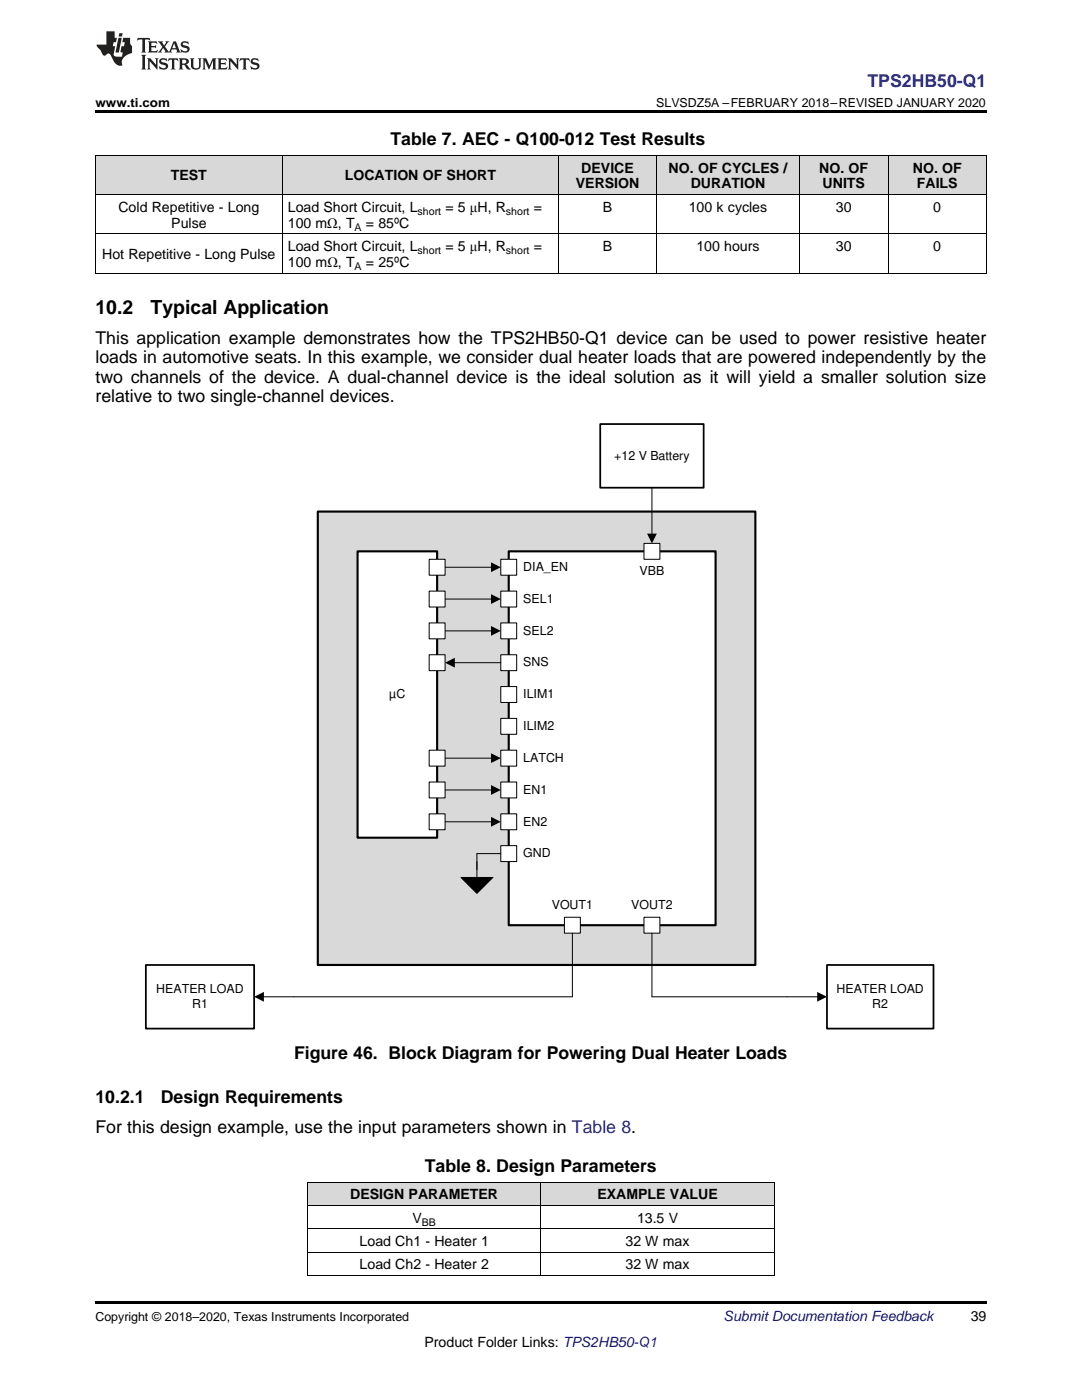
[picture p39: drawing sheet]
<svg xmlns="http://www.w3.org/2000/svg" width="216mm" height="279mm" viewBox="0 0 216 279" stroke-linecap="round" stroke-linejoin="round" font-family="sans-serif">
<defs><g id="words">
<g font-size="3.9">
<text x="19" y="62.6">10.2</text>
<text x="30.1" y="62.6">Typical Application</text>
</g>
<text font-size="3.5" fill="#00f" x="173.1" y="17.3">TPS2HB50-Q1</text>
<g font-size="3.5">
<text x="77.9" y="28.9">Table 7. AEC - Q100-012 Test Results</text>
<text x="19" y="68.6">This application example demonstrates how the TPS2HB50-Q1 device can be used to power resistive heater</text>
<text x="19" y="72.5">loads in automotive seats. In this example, we consider dual heater loads that are powered independently by the</text>
<text x="19" y="76.3">two channels of the device. A dual-channel device is the ideal solution as it will yield a smaller solution size</text>
<text x="19" y="80.2">relative to two single-channel devices.</text>
<text x="58.7" y="211.3">Figure 46. Block Diagram for Powering Dual Heater Loads</text>
<text x="19" y="220.2">10.2.1</text>
<text x="32.1" y="220.2">Design Requirements</text>
<text x="19" y="226.1">For this design example, use the input parameters shown in Table 8.</text>
<text x="84.8" y="233.9">Table 8. Design Parameters</text>
</g>
<g font-size="2.8">
<text x="116" y="34.4">DEVICE</text>
<text x="133.4" y="34.4">NO. OF CYCLES /</text>
<text x="163.5" y="34.4">NO. OF</text>
<text x="182.1" y="34.4">NO. OF</text>
<text x="34.1" y="36">TEST</text>
<text x="68.8" y="36">LOCATION OF SHORT</text>
<text x="114.9" y="37.6">VERSION</text>
<text x="137.8" y="37.6">DURATION</text>
<text x="164.1" y="37.6">UNITS</text>
<text x="183" y="37.6">FAILS</text>
<text x="23.6" y="42.3">Cold Repetitive - Long</text>
<text x="34.2" y="45.4">Pulse</text>
<text x="57.4" y="42.3">Load Short Circuit, L</text>
<text x="57.4" y="45.4">100 mΩ, T</text>
<text x="73" y="45.4">= 85ºC</text>
<text x="88.9" y="42.3">= 5 μH, R</text>
<text x="106.5" y="42.3">=</text>
<text x="120.3" y="42.3">B</text>
<text x="137.4" y="42.3">100 k cycles</text>
<text x="166.8" y="42.3">30</text>
<text x="186.2" y="42.3">0</text>
<text x="20.4" y="51.7">Hot Repetitive - Long Pulse</text>
<text x="57.4" y="50.1">Load Short Circuit, L</text>
<text x="57.4" y="53.3">100 mΩ, T</text>
<text x="73" y="53.3">= 25ºC</text>
<text x="88.9" y="50.1">= 5 μH, R</text>
<text x="106.5" y="50.1">=</text>
<text x="120.3" y="50.1">B</text>
<text x="139" y="50.1">100 hours</text>
<text x="166.8" y="50.1">30</text>
<text x="186.2" y="50.1">0</text>
<text x="69.9" y="239.4">DESIGN PARAMETER</text>
<text x="119.2" y="239.4">EXAMPLE VALUE</text>
<text x="82.3" y="244">V</text>
<text x="127.1" y="244">13.5 V</text>
<text x="71.8" y="248.7">Load Ch1 - Heater 1</text>
<text x="124.8" y="248.7">32 W max</text>
<text x="71.8" y="253.3">Load Ch2 - Heater 2</text>
<text x="124.8" y="253.3">32 W max</text>
<text x="193.7" y="263.6">39</text>
<text x="84.7" y="268.9">Product Folder Links: TPS2HB50-Q1</text>
</g>
<text font-size="2.8" fill="#0000c8" x="144.4" y="263.6">Submit Documentation Feedback</text>
<g font-size="2.5">
<text x="19" y="21.4">www.ti.com</text>
<text x="131" y="21.4">SLVSDZ5A –FEBRUARY 2018–REVISED JANUARY 2020</text>
<text x="122.6" y="91.7">+12 V Battery</text>
<text x="104.4" y="113.9">DIA_EN</text>
<text x="127.6" y="114.7">VBB</text>
<text x="104.4" y="120.3">SEL1</text>
<text x="104.4" y="126.6">SEL2</text>
<text x="104.4" y="133">SNS</text>
<text x="77.7" y="139.3">µC</text>
<text x="104.4" y="139.3">ILIM1</text>
<text x="104.4" y="145.7">ILIM2</text>
<text x="104.4" y="152">LATCH</text>
<text x="104.4" y="158.4">EN1</text>
<text x="104.4" y="164.7">EN2</text>
<text x="104.4" y="171.1">GND</text>
<text x="110.1" y="181.4">VOUT1</text>
<text x="126" y="181.4">VOUT2</text>
<text x="31.2" y="198.2">HEATER LOAD</text>
<text x="38.3" y="201.2">R1</text>
<text x="166.9" y="198.2">HEATER LOAD</text>
<text x="174.1" y="201.2">R2</text>
<text x="19" y="263.6">Copyright © 2018–2020, Texas Instruments Incorporated</text>
</g>
<g font-size="2.1">
<text x="70.8" y="46">A</text>
<text x="83.3" y="42.8">short</text>
<text x="101" y="42.8">short</text>
<text x="70.8" y="53.8">A</text>
<text x="83.3" y="50.7">short</text>
<text x="101" y="50.7">short</text>
<text x="84.2" y="244.6">BB</text>
</g>
</g></defs>
<g fill="#d8d8d8">
<path d="M61.4 236h46.5v4.6h-46.5z"/>
<path d="M107.9 236h46.6v4.6h-46.6z"/>
<path d="M19 31h37.4v7.9h-37.4z"/>
<path d="M56.4 31h55.1v7.9h-55.1z"/>
<path d="M111.5 31h19.6v7.9h-19.6z"/>
<path d="M131.1 31h28.4v7.9h-28.4z"/>
<path d="M159.5 31h17.8v7.9h-17.8z"/>
<path d="M177.3 31h19.5v7.9h-19.5z"/>
</g>
<path d="M19 259.7h177.8v.5h-177.8z" fill="#000"/>
<path d="M61.4 235.9h93.1M61.4 235.9v18.7M107.9 235.9v18.7M154.5 235.9v18.7M61.4 254.5h93.1M61.4 249.9h93.1M61.4 245.2h93.1M61.4 240.6h93.1" fill="none" stroke="#000" stroke-width=".2"/>
<path d="M63.4 102.1h87.3v90.5h-87.3z" fill-rule="evenodd" fill="#d9d9d9"/>
<path d="M63.4 102.1h87.3v90.5h-87.3z" fill="none" stroke="#000" stroke-width=".42"/>
<path d="M130.1 97.3v9.4" fill="none" stroke="#000" stroke-width=".2"/>
<path d="M129.1 106.5h2l-1 1.9z" fill="#000"/>
<path d="M101.5 110h41.3v74.6h-41.3z" fill-rule="evenodd" fill="#fff"/>
<path d="M101.5 110h41.3v74.6h-41.3z" fill="none" stroke="#000" stroke-width=".42"/>
<path d="M71.3 110h15.9v57.2h-15.9z" fill-rule="evenodd" fill="#fff"/>
<path d="M71.3 110h15.9v57.2h-15.9z" fill="none" stroke="#000" stroke-width=".42"/>
<path d="M112.6 183.1h3.2v3.1h-3.2z" fill-rule="evenodd" fill="#fff"/>
<path d="M112.6 183.1h3.2v3.1h-3.2z" fill="none" stroke="#000" stroke-width=".2"/>
<path d="M128.5 183.1h3.2v3.1h-3.2z" fill-rule="evenodd" fill="#fff"/>
<path d="M114.2 186.2v12.7M128.5 183.1h3.2v3.1h-3.2zM130.1 186.2v12.7" fill="none" stroke="#000" stroke-width=".2"/>
<path d="M128.5 108.4h3.2v3.2h-3.2z" fill-rule="evenodd" fill="#fff"/>
<path d="M128.5 108.4h3.2v3.2h-3.2z" fill="none" stroke="#000" stroke-width=".2"/>
<path d="M99.9 162.4h3.2v3.2h-3.2z" fill-rule="evenodd" fill="#fff"/>
<path d="M99.9 162.4h3.2v3.2h-3.2z" fill="none" stroke="#000" stroke-width=".2"/>
<path d="M99.9 156.1h3.2v3.1h-3.2z" fill-rule="evenodd" fill="#fff"/>
<path d="M99.9 156.1h3.2v3.1h-3.2z" fill="none" stroke="#000" stroke-width=".2"/>
<path d="M99.9 149.7h3.2v3.2h-3.2z" fill-rule="evenodd" fill="#fff"/>
<path d="M99.9 149.7h3.2v3.2h-3.2z" fill="none" stroke="#000" stroke-width=".2"/>
<path d="M99.9 137h3.2v3.2h-3.2z" fill-rule="evenodd" fill="#fff"/>
<path d="M99.9 137h3.2v3.2h-3.2z" fill="none" stroke="#000" stroke-width=".2"/>
<path d="M99.9 143.4h3.2v3.1h-3.2z" fill-rule="evenodd" fill="#fff"/>
<path d="M99.9 143.4h3.2v3.1h-3.2z" fill="none" stroke="#000" stroke-width=".2"/>
<path d="M99.9 130.7h3.2v3.1h-3.2z" fill-rule="evenodd" fill="#fff"/>
<path d="M99.9 130.7h3.2v3.1h-3.2z" fill="none" stroke="#000" stroke-width=".2"/>
<path d="M99.9 124.3h3.2v3.2h-3.2z" fill-rule="evenodd" fill="#fff"/>
<path d="M99.9 124.3h3.2v3.2h-3.2z" fill="none" stroke="#000" stroke-width=".2"/>
<path d="M99.9 118h3.2v3.1h-3.2z" fill-rule="evenodd" fill="#fff"/>
<path d="M99.9 118h3.2v3.1h-3.2z" fill="none" stroke="#000" stroke-width=".2"/>
<path d="M99.9 111.6h3.2v3.2h-3.2z" fill-rule="evenodd" fill="#fff"/>
<path d="M99.9 111.6h3.2v3.2h-3.2z" fill="none" stroke="#000" stroke-width=".2"/>
<path d="M99.9 168.8h3.2v3.1h-3.2z" fill-rule="evenodd" fill="#fff"/>
<path d="M88.8 113.2h9.4M88.8 119.6h9.4M88.8 125.9h9.4M90.5 132.3h9.4M88.8 151.3h9.4M88.8 157.7h9.4M88.8 164h9.4M92 175.1h6.3l-3.1 3.2zM95.2 170.4v4.7M99.9 168.8h3.2v3.1h-3.2z" fill="none" stroke="#000" stroke-width=".2"/>
<path d="M98 112.2l1.9 1-1.9 1zM98 118.6l1.9 1-1.9 .9zM88.8 132.3l2-1v1.9zM98 124.9l1.9 1-1.9 1zM98 150.3l1.9 1-1.9 1zM98 156.7l1.9 1-1.9 .9zM98 163l1.9 1-1.9 1zM92 175.1h6.3l-3.1 3.2z" fill="#000"/>
<path d="M85.6 156.1h3.2v3.1h-3.2z" fill-rule="evenodd" fill="#fff"/>
<path d="M85.6 156.1h3.2v3.1h-3.2z" fill="none" stroke="#000" stroke-width=".2"/>
<path d="M85.6 162.4h3.2v3.2h-3.2z" fill-rule="evenodd" fill="#fff"/>
<path d="M85.6 162.4h3.2v3.2h-3.2z" fill="none" stroke="#000" stroke-width=".2"/>
<path d="M85.6 149.7h3.2v3.2h-3.2z" fill-rule="evenodd" fill="#fff"/>
<path d="M85.6 149.7h3.2v3.2h-3.2z" fill="none" stroke="#000" stroke-width=".2"/>
<path d="M85.6 111.6h3.2v3.2h-3.2z" fill-rule="evenodd" fill="#fff"/>
<path d="M85.6 111.6h3.2v3.2h-3.2z" fill="none" stroke="#000" stroke-width=".2"/>
<path d="M85.6 118h3.2v3.1h-3.2z" fill-rule="evenodd" fill="#fff"/>
<path d="M85.6 118h3.2v3.1h-3.2z" fill="none" stroke="#000" stroke-width=".2"/>
<path d="M85.6 124.3h3.2v3.2h-3.2z" fill-rule="evenodd" fill="#fff"/>
<path d="M85.6 124.3h3.2v3.2h-3.2z" fill="none" stroke="#000" stroke-width=".2"/>
<path d="M85.6 130.7h3.2v3.1h-3.2z" fill-rule="evenodd" fill="#fff"/>
<path d="M85.6 130.7h3.2v3.1h-3.2zM95.2 170.4h4.7" fill="none" stroke="#000" stroke-width=".2"/>
<path d="M29.1 192.6h21.6v12.7h-21.6z" fill-rule="evenodd" fill="#fff"/>
<path d="M29.1 192.6h21.6v12.7h-21.6z" fill="none" stroke="#000" stroke-width=".35"/>
<path d="M165 192.6h21.3v12.7h-21.3z" fill-rule="evenodd" fill="#fff"/>
<path d="M165 192.6h21.3v12.7h-21.3z" fill="none" stroke="#000" stroke-width=".35"/>
<path d="M119.8 84.6h20.6v12.7h-20.6z" fill-rule="evenodd" fill="#fff"/>
<path d="M119.8 84.6h20.6v12.7h-20.6z" fill="none" stroke="#000" stroke-width=".35"/>
<g fill="none" stroke="#000" stroke-width=".2">
<path d="M19 38.8h177.8M19 31h177.8M19.1 31v23.5M56.3 31v23.5M111.4 31v23.5M131 31v23.5M159.4 31v23.5M177.2 31v23.5M196.8 31v23.5M19 54.5h177.8M19 46.7h177.8M52.4 198.9h61.8"/>
<path d="M130.1 198.9h33.2"/>
</g>
<path d="M50.7 198.9l2-.9v1.9zM163.1 198l1.9 .9-1.9 1z" fill="#000"/>
<path d="M19 22h177.8v.5h-177.8z" fill="#000"/>
<g fill="#231f20">
<path d="M27.5 7.6l-.1 .5 .4-.2h.6v.1v2.1l-.2 .4h1l-.3-.4v-2.1l.1-.1h.5l.5 .2-.2-.5zM29.5 8.3l.2 .3v1.5l-.2 .4h1.8l.2-.6a1.04 1.04 0 0 1-1.3 .2v-.7h.6l.3 .2v-.6l-.3 .2h-.6v-.6l.8-.1 .4 .3-.2-.5zM31.5 8.3l.9 1.1-.9 1.1h.8l-.2-.2 .5-.7 .4 .7-.2 .2h1.5l-.1-.2 .1-.4h.9l.1 .4-.2 .2h1l-.3-.3-.7-1.9h-.5l-.9 2-.8-1 .9-1h-.8l.1 .3-.3 .5-.4-.6 .2-.2zM34.7 8.6l.4 1h-.7zM36.3 8.4a.63 .63 0 0 0-.2 .7 .63 .63 0 0 0 .6 .4l.6 .2 .1 .2a.75 .75 0 0 1-.7 .4 .75 .75 0 0 1-.6-.5l.1 .7 .1-.1a1.11 1.11 0 0 0 1.5-.6 1.13 1.13 0 0 0-1.2-.8l-.1-.4a1.04 1.04 0 0 1 1.2 .2l-.2-.5-.1 .1-.5-.2zM28.2 10.9l.2 .4v2.2l-.2 .4h1l-.3-.4v-2.2l.3-.4zM29.3 11.6l.3 .4v1.5l-.3 .4h.8l-.2-.4v-1.3l1.5 1.7v-1.9l.2-.4h-.7l.2 .4v.9l-1.1-1.3zM32 11.8a.62 .62 0 0 0-.2 .7 .62 .62 0 0 0 .6 .4l.6 .1 .1 .3a.76 .76 0 0 1-.7 .3 .76 .76 0 0 1-.6-.4l.1 .7 .1-.1a1.11 1.11 0 0 0 1.5-.6 1.13 1.13 0 0 0-1.2-.8l-.1-.4a1.04 1.04 0 0 1 1.2 .2l-.2-.6-.1 .1-.5-.1zM33.7 11.6l-.2 .6a.61 .61 0 0 1 .8-.3v1.6l-.2 .4h.9l-.2-.4v-1.6a.63 .63 0 0 1 .8 .3l-.2-.6zM35.6 11.6l.3 .4v1.5l-.3 .4h1l-.2-.2v-.8l.5 .2a.76 .76 0 0 0 1.2 .7l-1-1a.58 .58 0 0 0 .6-.5 .58 .58 0 0 0-.5-.6zM36.4 11.9h.1a.45 .45 0 0 1 .5 .1 .45 .45 0 0 1 .1 .5l-.7 .2zM37.9 11.6l.2 .2a2.17 2.17 0 0 0 .3 1.9 .99 .99 0 0 0 1.6-.6v-1.1l.2-.4h-.7l.2 .2a1.92 1.92 0 0 1-.2 1.8 .6 .6 0 0 1-.9-.5v-1.1l.2-.4zM40.4 11.6l.2 .4v1.5l-.2 .4h.7l-.2-.4v-1.4l.8 1.8 .8-1.8v1.4l-.2 .4h.9l-.2-.4v-1.5l.2-.4h-.8l-.6 1.5-.6-1.5zM43.4 11.6l.2 .4v1.5l-.2 .4h1.8l.2-.6a1.04 1.04 0 0 1-1.3 .1v-.6h.5l.4 .2v-.6l-.4 .2h-.5v-.7h.8l.3 .3-.1-.6zM45.5 11.6l.2 .4v1.5l-.2 .4h.7l-.2-.4v-1.3l1.5 1.7v-1.9l.2-.4h-.7l.2 .4v.9l-1.1-1.3zM47.9 11.6l-.1 .6a.61 .61 0 0 1 .8-.3v1.6l-.3 .4h1l-.3-.4 .1-1.6a.63 .63 0 0 1 .7 .3l-.1-.6zM50.2 11.8a.62 .62 0 0 0-.2 .7 .62 .62 0 0 0 .6 .4l.6 .1 .2 .3a.76 .76 0 0 1-.8 .3 .76 .76 0 0 1-.6-.4l.1 .7 .2-.1a1.11 1.11 0 0 0 1.5-.6 1.13 1.13 0 0 0-1.3-.8l-.1-.4a1.04 1.04 0 0 1 1.2 .2l-.1-.6-.2 .1-.5-.1z"/>
<path d="M21.2 6.3v2.6h-1.9l.1 .4 .7 .9a.91 .91 0 0 0 1 .8 .56 .56 0 0 1 .5-.3 .56 .56 0 0 1 .5 .3l.4 .8a1.53 1.53 0 0 0 1.9 1.2 1.54 1.54 0 0 1 1-2.1l.9-.3v-1.4a1.52 1.52 0 0 1-.3-1.6h-1.4l-.2 .8h.5l-.2 .8h-.4l-.2 1v.2l.4 .1-.2 .8a1.93 1.93 0 0 1-1.6-.3l.3-1.8h-.5l.2-.8h.4l.2-.8h-.4v-1.3zM23.6 7.6l-.6 2.9h.7l.6-2.9zM23.8 6.6l-.1 .7h.6l.2-.7z"/>
</g>
<use href="#words"/>
</svg>
